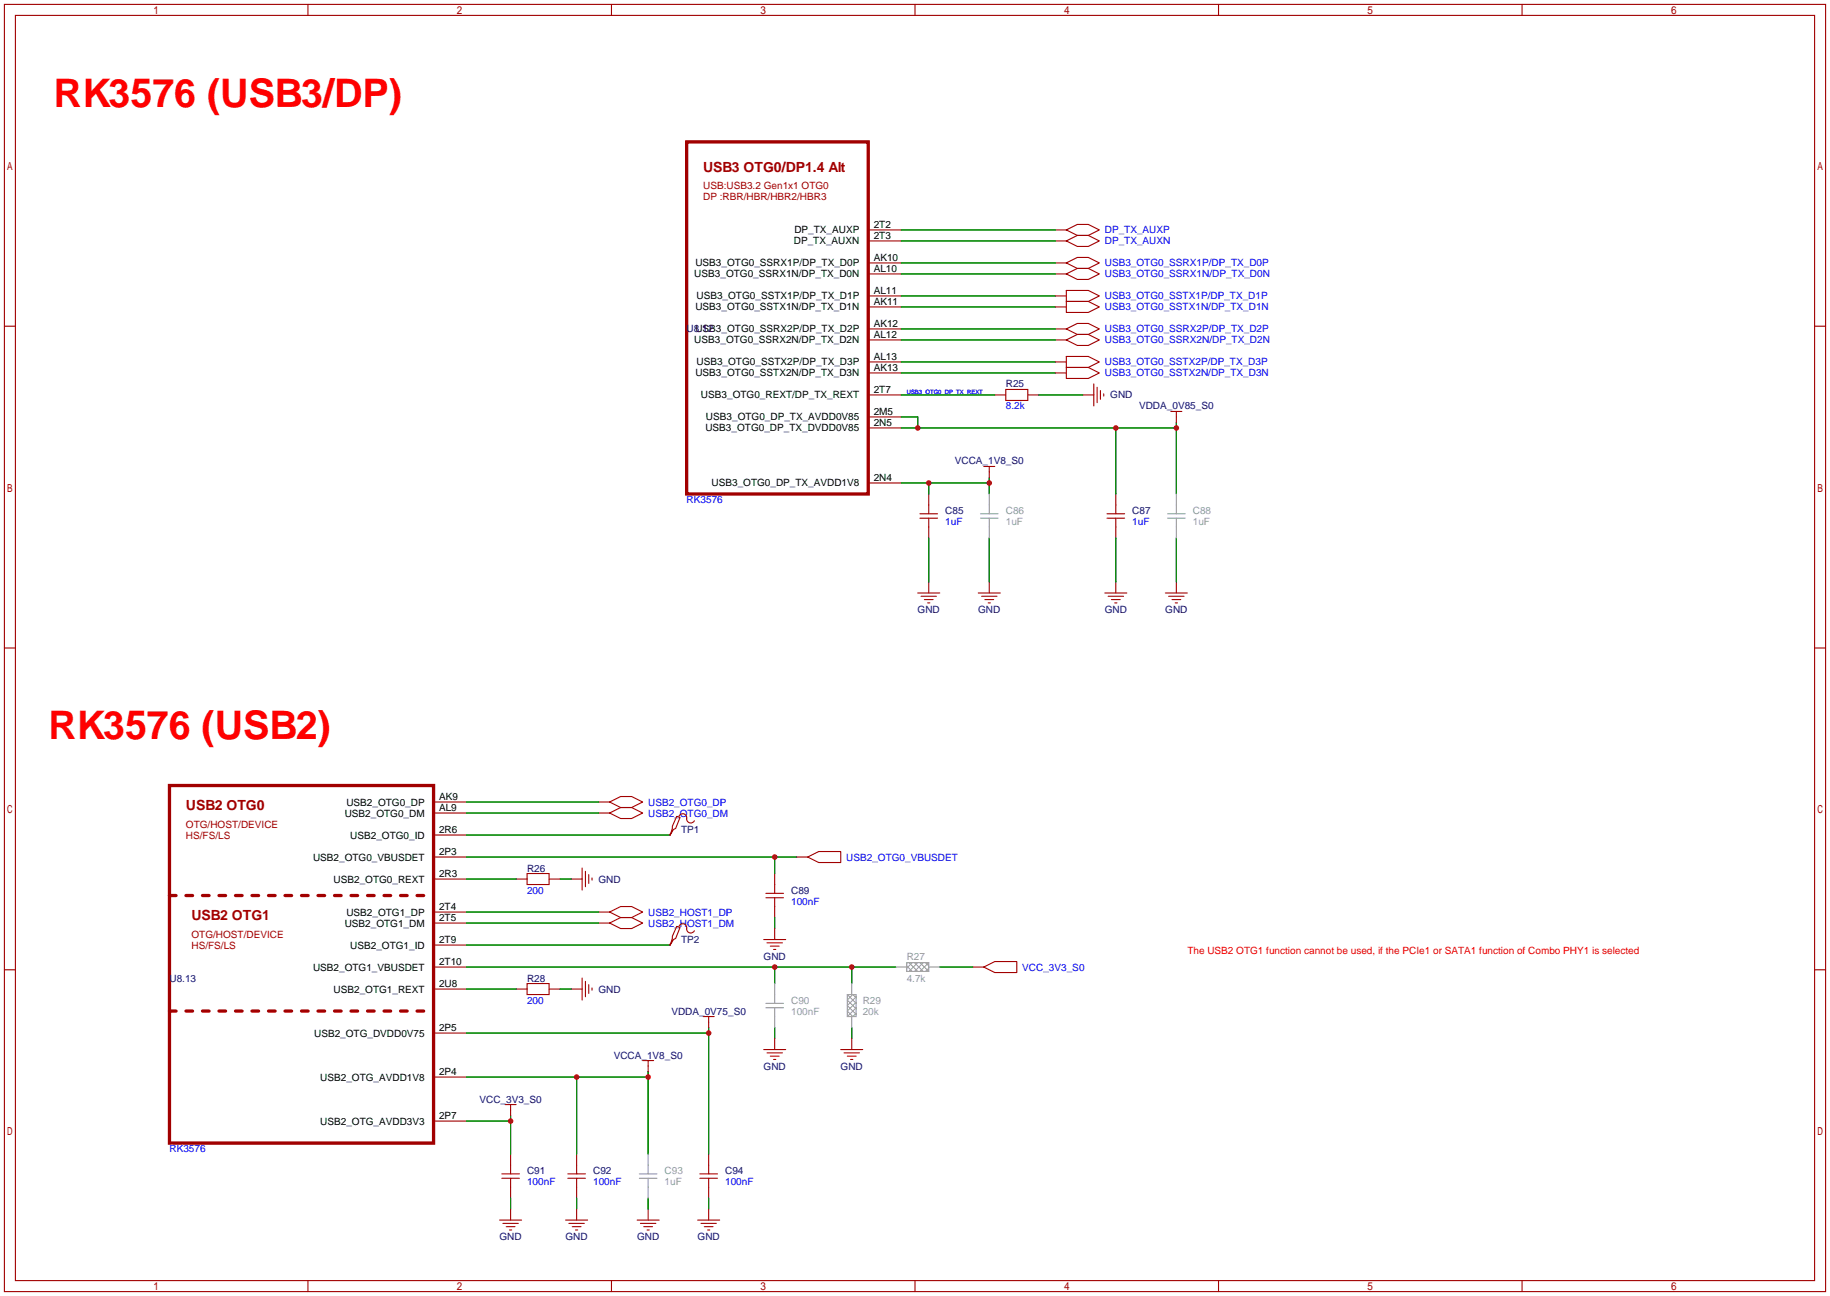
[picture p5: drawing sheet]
<svg xmlns="http://www.w3.org/2000/svg" width="422mm" height="299mm" viewBox="0 0 422 299" stroke-linecap="round" stroke-linejoin="round" font-family="sans-serif">
<defs><g id="words">
<g font-size="9.1" fill="#f00">
<text x="12.4" y="24.6">RK3576 (USB3/DP)</text>
<text x="11.2" y="170.6">RK3576 (USB2)</text>
</g>
<g font-size="3.2" fill="#a00000">
<text x="162.3" y="39.7">USB3 OTG0/DP1.4 Alt</text>
<text x="42.9" y="187.1">USB2 OTG0</text>
<text x="44.2" y="212.5">USB2 OTG1</text>
</g>
<g font-size="2.3" fill="#a00000">
<text x="162.3" y="43.7">USB:USB3.2 Gen1x1 OTG0</text>
<text x="162.3" y="46.3">DP :RBR/HBR/HBR2/HBR3</text>
<text x="42.9" y="191.1">OTG/HOST/DEVICE</text>
<text x="42.9" y="193.6">HS/FS/LS</text>
<text x="44.2" y="216.5">OTG/HOST/DEVICE</text>
<text x="44.2" y="219">HS/FS/LS</text>
</g>
<g font-size="2.3">
<text x="183.4" y="53.9">DP_TX_AUXP</text>
<text x="201.7" y="52.6">2T2</text>
<text x="183.2" y="56.4">DP_TX_AUXN</text>
<text x="201.7" y="55.2">2T3</text>
<text x="160.3" y="64.1">USB3_OTG0_SSRX1N/DP_TX_D0N</text>
<text x="160.5" y="61.5">USB3_OTG0_SSRX1P/DP_TX_D0P</text>
<text x="201.7" y="60.2">AK10</text>
<text x="201.7" y="62.8">AL10</text>
<text x="160.5" y="71.7">USB3_OTG0_SSTX1N/DP_TX_D1N</text>
<text x="160.8" y="69.1">USB3_OTG0_SSTX1P/DP_TX_D1P</text>
<text x="201.7" y="67.9">AL11</text>
<text x="201.7" y="70.4">AK11</text>
<text x="160.5" y="76.8">USB3_OTG0_SSRX2P/DP_TX_D2P</text>
<text x="201.7" y="75.5">AK12</text>
<text x="160.3" y="79.3">USB3_OTG0_SSRX2N/DP_TX_D2N</text>
<text x="201.7" y="78">AL12</text>
<text x="201.7" y="83.1">AL13</text>
<text x="160.5" y="86.9">USB3_OTG0_SSTX2N/DP_TX_D3N</text>
<text x="160.8" y="84.4">USB3_OTG0_SSTX2P/DP_TX_D3P</text>
<text x="201.7" y="85.6">AK13</text>
<text x="161.8" y="92">USB3_OTG0_REXT/DP_TX_REXT</text>
<text x="201.7" y="90.7">2T7</text>
<text x="201.7" y="95.8">2M5</text>
<text x="162.8" y="99.6">USB3_OTG0_DP_TX_DVDD0V85</text>
<text x="163" y="97.1">USB3_OTG0_DP_TX_AVDD0V85</text>
<text x="201.7" y="98.3">2N5</text>
<text x="164.2" y="112.3">USB3_OTG0_DP_TX_AVDD1V8</text>
<text x="201.7" y="111">2N4</text>
<text x="80" y="186">USB2_OTG0_DP</text>
<text x="101.3" y="184.7">AK9</text>
<text x="79.6" y="188.5">USB2_OTG0_DM</text>
<text x="101.3" y="187.2">AL9</text>
<text x="80.8" y="193.6">USB2_OTG0_ID</text>
<text x="101.3" y="192.3">2R6</text>
<text x="101.3" y="197.4">2P3</text>
<text x="72.3" y="198.7">USB2_OTG0_VBUSDET</text>
<text x="77" y="203.8">USB2_OTG0_REXT</text>
<text x="101.3" y="202.5">2R3</text>
<text x="79.6" y="213.9">USB2_OTG1_DM</text>
<text x="80" y="211.4">USB2_OTG1_DP</text>
<text x="101.3" y="210.1">2T4</text>
<text x="101.3" y="212.6">2T5</text>
<text x="80.8" y="219">USB2_OTG1_ID</text>
<text x="101.3" y="217.7">2T9</text>
<text x="72.3" y="224.1">USB2_OTG1_VBUSDET</text>
<text x="101.3" y="222.8">2T10</text>
<text x="101.3" y="227.9">2U8</text>
<text x="77" y="229.2">USB2_OTG1_REXT</text>
<text x="72.5" y="239.3">USB2_OTG_DVDD0V75</text>
<text x="101.3" y="238">2P5</text>
<text x="73.9" y="249.5">USB2_OTG_AVDD1V8</text>
<text x="101.3" y="248.2">2P4</text>
<text x="73.9" y="259.6">USB2_OTG_AVDD3V3</text>
<text x="101.3" y="258.4">2P7</text>
</g>
<g font-size="2.3" fill="#00f">
<text x="255" y="53.9">DP_TX_AUXP</text>
<text x="255" y="56.4">DP_TX_AUXN</text>
<text x="255" y="61.5">USB3_OTG0_SSRX1P/DP_TX_D0P</text>
<text x="255" y="64.1">USB3_OTG0_SSRX1N/DP_TX_D0N</text>
<text x="255" y="69.1">USB3_OTG0_SSTX1P/DP_TX_D1P</text>
<text x="255" y="71.7">USB3_OTG0_SSTX1N/DP_TX_D1N</text>
<text x="255" y="76.8">USB3_OTG0_SSRX2P/DP_TX_D2P</text>
<text x="255" y="79.3">USB3_OTG0_SSRX2N/DP_TX_D2N</text>
<text x="255" y="84.4">USB3_OTG0_SSTX2P/DP_TX_D3P</text>
<text x="255" y="86.9">USB3_OTG0_SSTX2N/DP_TX_D3N</text>
<text x="232.2" y="94.5">8.2k</text>
<text x="158.5" y="116.1">RK3576</text>
<text x="218.2" y="121.2">1uF</text>
<text x="261.4" y="121.2">1uF</text>
<text x="149.6" y="186">USB2_OTG0_DP</text>
<text x="149.6" y="188.5">USB2_OTG0_DM</text>
<text x="195.3" y="198.7">USB2_OTG0_VBUSDET</text>
<text x="121.7" y="206.3">200</text>
<text x="182.6" y="208.8">100nF</text>
<text x="149.6" y="211.4">USB2_HOST1_DP</text>
<text x="149.6" y="213.9">USB2_HOST1_DM</text>
<text x="236" y="224.1">VCC_3V3_S0</text>
<text x="121.7" y="231.7">200</text>
<text x="39.1" y="266">RK3576</text>
<text x="121.7" y="273.6">100nF</text>
<text x="136.9" y="273.6">100nF</text>
<text x="167.4" y="273.6">100nF</text>
</g>
<g font-size="2.3" fill="#000080">
<text x="158.5" y="76.8">U8.12</text>
<text x="232.2" y="89.5">R25</text>
<text x="256.3" y="92">GND</text>
<text x="262.9" y="94.5">VDDA_0V85_S0</text>
<text x="220.4" y="107.2">VCCA_1V8_S0</text>
<text x="218.2" y="118.7">C85</text>
<text x="261.4" y="118.7">C87</text>
<text x="211.8" y="141.5">GND</text>
<text x="225.8" y="141.5">GND</text>
<text x="255" y="141.5">GND</text>
<text x="269" y="141.5">GND</text>
<text x="157.2" y="192.3">TP1</text>
<text x="121.7" y="201.2">R26</text>
<text x="138.2" y="203.8">GND</text>
<text x="182.6" y="206.3">C89</text>
<text x="157.2" y="217.7">TP2</text>
<text x="176.3" y="221.5">GND</text>
<text x="39.1" y="226.6">U8.13</text>
<text x="121.7" y="226.6">R28</text>
<text x="138.2" y="229.2">GND</text>
<text x="155" y="234.2">VDDA_0V75_S0</text>
<text x="141.6" y="244.4">VCCA_1V8_S0</text>
<text x="176.3" y="246.9">GND</text>
<text x="194" y="246.9">GND</text>
<text x="110.7" y="254.6">VCC_3V3_S0</text>
<text x="121.7" y="271.1">C91</text>
<text x="136.9" y="271.1">C92</text>
<text x="167.4" y="271.1">C94</text>
<text x="115.3" y="286.3">GND</text>
<text x="130.5" y="286.3">GND</text>
<text x="147" y="286.3">GND</text>
<text x="161" y="286.3">GND</text>
</g>
<g font-size="2.3" fill="#999">
<text x="232.2" y="118.7">C86</text>
<text x="275.3" y="118.7">C88</text>
<text x="232.2" y="121.2">1uF</text>
<text x="275.3" y="121.2">1uF</text>
<text x="209.3" y="221.5">R27</text>
<text x="209.3" y="226.6">4.7k</text>
<text x="182.6" y="231.7">C90</text>
<text x="199.1" y="231.7">R29</text>
<text x="182.6" y="234.2">100nF</text>
<text x="199.1" y="234.2">20k</text>
<text x="153.4" y="271.1">C93</text>
<text x="153.4" y="273.6">1uF</text>
</g>
<text font-size="2.3" fill="#f00" x="274.1" y="220.3">The USB2 OTG1 function cannot be used, if the PCIe1 or SATA1 function of Combo PHY1 is selected</text>
<text font-size="1.4" fill="#00f" x="209.3" y="90.9">USB3_OTG0_DP_TX_REXT</text>
</g></defs>
<g fill="none" stroke="#a10000" stroke-width=".25">
<path d="M1 1h420.4v297.2h-420.4zM3.6 3.6h415.2v292.1h-415.2zM71.1 1v2.6M141.1 1v2.6M211.2 1v2.6M281.3 1v2.6M351.3 1v2.6M200.4 53.1h7.6M200.4 55.6h7.6M243.6 53.1h2.5M243.6 55.6h2.5M246.1 53.1l2.6-1.3h2.5l2.5 1.3-2.5 1.3h-2.5z"/>
<path d="M246.1 55.6l2.6-1.2h2.5l2.5 1.2-2.5 1.3h-2.5zM1 75.3h2.6M200.4 60.7h7.6M200.4 63.2h7.6M200.4 68.3h7.6M200.4 70.9h7.6M200.4 75.9h7.6M200.4 78.5h7.6M243.6 60.7h2.5M243.6 63.2h2.5M243.6 68.3h2.5M243.6 70.9h2.5"/>
<path d="M243.6 75.9h2.5M243.6 78.5h2.5M246.1 60.7l2.6-1.3h2.5l2.5 1.3-2.5 1.3h-2.5zM246.1 63.2l2.6-1.2h2.5l2.5 1.2-2.5 1.3h-2.5zM246.1 75.9l2.6-1.2h2.5l2.5 1.2-2.5 1.3h-2.5zM246.1 78.5l2.6-1.3h2.5l2.5 1.3-2.5 1.3h-2.5zM246.1 67.1h5.1l2.5 1.2-2.5 1.3h-5.1zM246.1 69.6h5.1l2.5 1.3-2.5 1.2h-5.1zM418.8 75.3h2.6M200.4 83.6h7.6M200.4 86.1h7.6M200.4 91.2h7.6"/>
<path d="M200.4 96.3h7.6M200.4 98.8h7.6M229.6 91.2h2.6M232.2 89.9h5v2.6h-5zM237.2 91.2h2.6M243.6 83.6h2.5M243.6 86.1h2.5M246.1 82.3h5.1l2.5 1.3-2.5 1.2h-5.1zM246.1 84.8h5.1l2.5 1.3-2.5 1.3h-5.1zM249.9 91.2h2.6M252.5 88.6v5.1M253.2 89.4v3.6"/>
<path d="M254 90.2v2M254.8 90.9v.5M270.3 95h2.5M271.5 95v2.5M200.4 111.5h7.6M212.3 118.6h4.1M212.3 119.6h4.1M214.4 114v4.6M214.4 119.6v4.6M227.1 107.7h2.5M228.3 107.7v2.5M255.5 118.6h4.1"/>
<path d="M255.5 119.6h4.1M257.6 114v4.6M257.6 119.6v4.6M211.8 136.9h5.1M212.6 137.7h3.6M213.4 138.4h2M214.1 139.2h.5M214.4 134.4v2.5M225.8 136.9h5.1M226.6 137.7h3.5M227.3 138.4h2.1M228.1 139.2h.5"/>
<path d="M228.3 134.4v2.5M255 136.9h5.1M255.8 137.7h3.5M256.5 138.4h2.1M257.3 139.2h.5M257.6 134.4v2.5M269 136.9h5.1M269.7 137.7h3.6M270.5 138.4h2M271.3 139.2h.5M271.5 134.4v2.5M1 149.6h2.6"/>
<path d="M418.8 149.6h2.6M100.1 185.2h7.6M100.1 187.7h7.6M100.1 192.8h7.6M100.1 197.9h7.6M138.2 185.2h2.5M138.2 187.7h2.5M140.7 185.2l2.6-1.3h2.5l2.5 1.3-2.5 1.2h-2.5zM140.7 187.7l2.6-1.3h2.5l2.5 1.3-2.5 1.3h-2.5zM154.7 192.5v.3M156.2 188.5l.8 .2-1 2.6-.6 .2-.7 1.3 .5-1.5v-.5zM156.7 188.5a.93 .93 0 0 1 1.1-.6 .93 .93 0 0 1 .7 1.1 .94 .94 0 0 0 .7 1 .94 .94 0 0 0 1.1-.5"/>
<path d="M183.9 197.9h2.5M186.4 197.9l2.6-1.3h5.1v2.5h-5.1zM100.1 202.9h7.6M100.1 210.6h7.6M100.1 213.1h7.6M100.1 218.2h7.6M119.1 202.9h2.6M121.7 201.7h5v2.5h-5zM126.7 202.9h2.6M131.8 202.9h2.6M134.4 200.4v5.1M135.1 201.2v3.5"/>
<path d="M135.9 201.9v2.1M136.7 202.7v.5M138.2 210.6h2.5M138.2 213.1h2.5M140.7 210.6l2.6-1.3h2.5l2.5 1.3-2.5 1.2h-2.5zM140.7 213.1l2.6-1.3h2.5l2.5 1.3-2.5 1.3h-2.5zM154.7 217.9v.3M156.2 213.9l.8 .2-1 2.6-.6 .2-.7 1.3 .5-1.5v-.5zM156.7 213.9a.93 .93 0 0 1 1.1-.6 .93 .93 0 0 1 .7 1.1 .94 .94 0 0 0 .7 1 .94 .94 0 0 0 1.1-.5M176.3 216.9h5.1M176.8 207.3h4M176.8 206.2h4"/>
<path d="M177 217.7h3.6M177.8 218.4h2M178.6 219.2h.5M178.8 201.7v4.5M178.8 207.3v4.5M178.8 214.4v2.5M1 223.9h2.6M100.1 223.3h7.6M100.1 228.3h7.6M100.1 238.5h7.6M119.1 228.3h2.6M121.7 227.1h5v2.5h-5z"/>
<path d="M126.7 228.3h2.6M131.8 228.3h2.6M134.4 225.8v5.1M135.1 226.6v3.5M135.9 227.3v2.1M136.7 228.1v.5M162.3 234.7h2.5M163.6 234.7v2.5M178.8 239.8v2.5M196.6 239.8v2.5M224.5 223.3h2.6M227.1 223.3l2.5-1.3h5.1v2.5h-5.1z"/>
<path d="M418.8 223.9h2.6M100.1 248.7h7.6M100.1 258.8h7.6M116.6 255h2.5M117.9 255v2.6M148.3 244.9h2.6M149.6 244.9v2.5M176.3 242.3h5.1M177 243.1h3.6M177.8 243.8h2M178.6 244.6h.5M194.1 242.3h5"/>
<path d="M194.8 243.1h3.6M195.6 243.8h2M196.3 244.6h.5M115.8 272h4.1M115.8 271h4.1M117.9 266.4v4.6M117.9 272v4.6M117.9 279.1v2.6M131.1 272h4M131.1 271h4M133.1 266.4v4.6M133.1 272v4.6"/>
<path d="M133.1 279.1v2.6M149.6 279.1v2.6M161.5 272h4.1M161.5 271h4.1M163.6 266.4v4.6M163.6 272v4.6M163.6 279.1v2.6M71.1 295.7v2.5M115.3 281.7h5.1M116.1 282.4h3.5M116.8 283.2h2.1M117.6 284h.5"/>
<path d="M130.6 281.7h5M131.3 282.4h3.6M132.1 283.2h2M132.8 284h.5M141.1 295.7v2.5M147.1 281.7h5M147.8 282.4h3.6M148.6 283.2h2M149.4 284h.5M161 281.7h5.1M161.8 282.4h3.6M162.6 283.2h2"/>
<path d="M163.3 284h.5M211.2 295.7v2.5M281.3 295.7v2.5M351.3 295.7v2.5"/>
</g>
<path d="M158.5 32.8h41.9v81.2h-41.9zM39.1 181.4h61v82.5h-61z" fill="none" stroke="#a10000" stroke-width=".76"/>
<path d="M39.1 206.8h61M39.1 233.4h61" fill="none" stroke="#a10000" stroke-width=".76" stroke-dasharray="1.5 2.3"/>
<g fill="none" stroke="#008700" stroke-width=".25">
<path d="M208 53.1h35.6M208 55.6h35.6M208 60.7h35.6M208 63.2h35.6M208 68.3h35.6M208 70.9h35.6M208 75.9h35.6M208 78.5h35.6M208 83.6h35.6M208 86.1h35.6M208 91.2h21.6M208 98.8h63.5"/>
<path d="M208 96.3h3.8v2.5M239.8 91.2h10.1M257.6 98.8v15.2M271.5 97.5v16.5M208 111.5h20.3M214.4 111.5v2.5M228.3 110.2v3.8M214.4 124.2v10.2M228.3 124.2v10.2M257.6 124.2v10.2M271.5 124.2v10.2M107.7 185.2h30.5"/>
<path d="M107.7 187.7h30.5M107.7 192.8h47M107.7 197.9h76.2M178.8 197.9v3.8M107.7 202.9h11.4M107.7 210.6h30.5M107.7 213.1h30.5M107.7 218.2h47M129.3 202.9h2.5M178.8 211.8v2.6M107.7 223.3h99.1M107.7 228.3h11.4"/>
<path d="M107.7 238.5h55.9M129.3 228.3h2.5M163.6 237.2v29.2M178.8 223.3v3.8M178.8 237.2v2.6M196.6 223.3v3.8M196.6 237.2v2.6M216.9 223.3h7.6M107.7 258.8h10.2M107.7 248.7h41.9M117.9 257.6v8.8M133.1 248.7v17.7"/>
<path d="M149.6 247.4v19M117.9 276.6v2.5M133.1 276.6v2.5M149.6 276.6v2.5M163.6 276.6v2.5"/>
</g>
<g fill="none" stroke="#999" stroke-width=".25">
<path d="M226.3 118.6h4.1M226.3 119.6h4.1M228.3 114v4.6M228.3 119.6v4.6M269.5 118.6h4.1M269.5 119.6h4.1M271.5 114v4.6M271.5 119.6v4.6M176.8 232.7h4M176.8 231.6h4M178.8 227.1v4.5M178.8 232.7v4.5"/>
<path d="M195.6 229.6h2v5.1h-2zM196.6 227.1v2.5M196.6 234.7v2.5M206.8 223.3h2.5M209.3 222.2h5.1v2.1h-5.1zM214.4 223.3h2.5M147.6 271h4M147.6 272h4M149.6 266.4v4.6M149.6 272v4.6"/>
</g>
<g fill="none" stroke="#999" stroke-width=".23">
<path d="M195.6 229.6l2 2M197.6 230.4l-.8-.8-1.2 1.3 2 2M197.6 230.1l-2 2.1 2 2M197.6 231.4l-2 2 1.2 1.3 .8-.8M197.6 232.7l-2 2M209.3 223l1.3 1.3M209.8 222.2l2 2.1M210.6 222.2l-1.3 1.3M211.1 222.2l2 2.1M211.8 222.2l-2 2.1M212.3 222.2l2.1 2.1M213.1 222.2l-2 2.1"/>
<path d="M213.6 222.2l.8 .8M214.4 222.2l-2.1 2.1M214.4 223.5l-.8 .8"/>
</g>
<g fill="#c00">
<circle cx="228.3" cy="111.5" r=".63"/>
<circle cx="214.4" cy="111.5" r=".63"/>
<circle cx="271.5" cy="98.8" r=".63"/>
<circle cx="257.6" cy="98.8" r=".63"/>
<circle cx="211.8" cy="98.8" r=".63"/>
<circle cx="178.8" cy="197.9" r=".63"/>
<circle cx="178.8" cy="223.3" r=".63"/>
<circle cx="196.6" cy="223.3" r=".63"/>
<circle cx="117.9" cy="258.8" r=".63"/>
<circle cx="149.6" cy="248.7" r=".63"/>
<circle cx="133.1" cy="248.7" r=".63"/>
<circle cx="163.6" cy="238.5" r=".63"/>
</g>
<use href="#words"/>
</svg>
